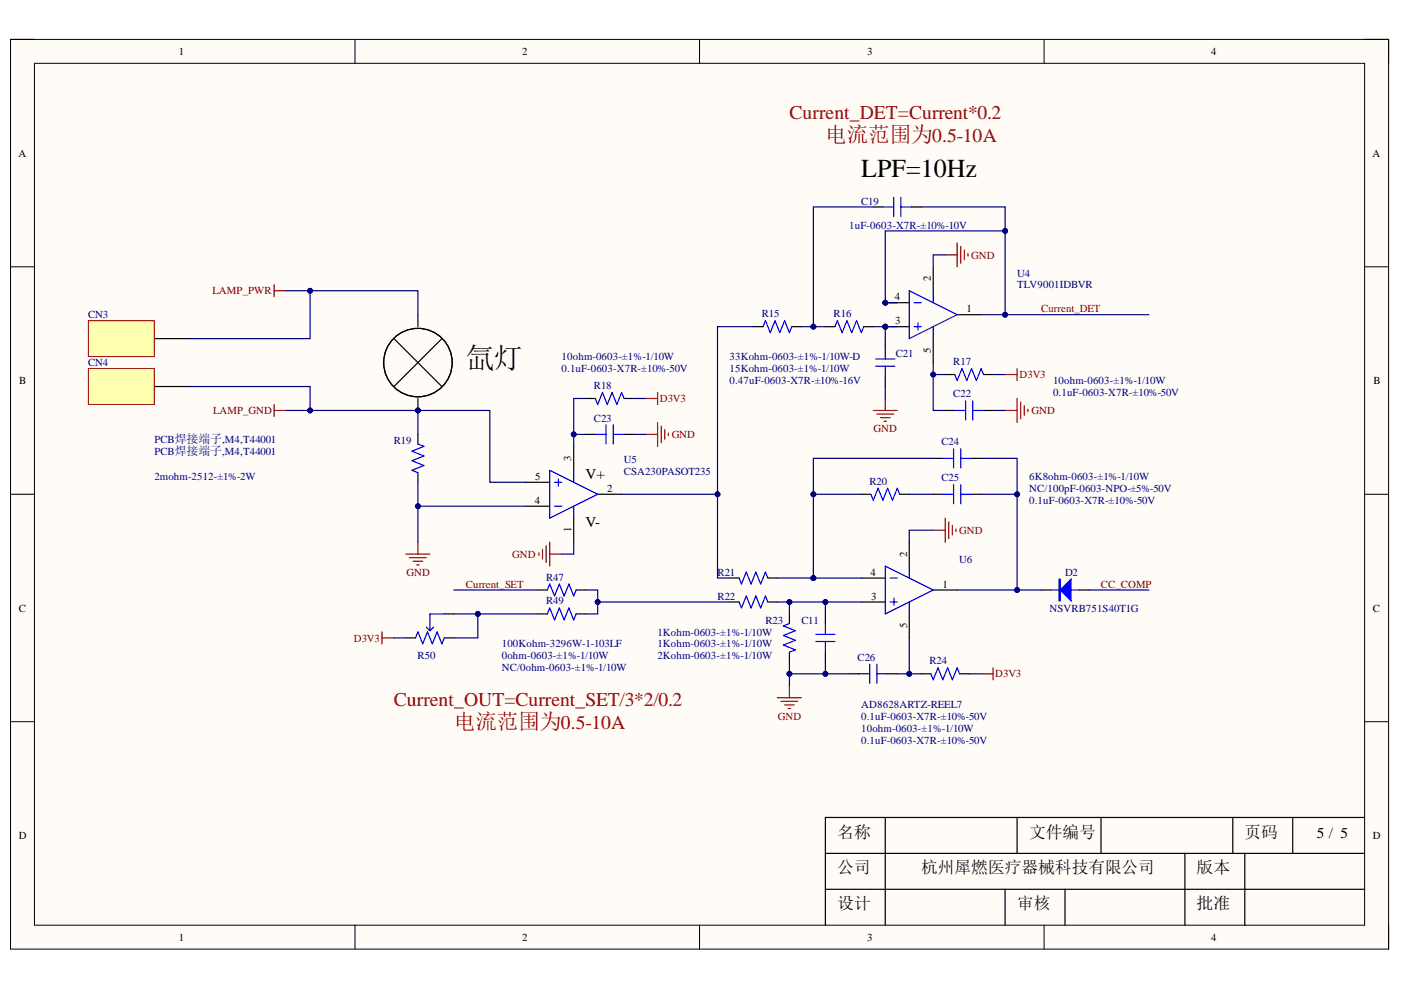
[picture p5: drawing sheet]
<svg xmlns="http://www.w3.org/2000/svg" width="297mm" height="210mm" viewBox="0 0 297 210" stroke-linecap="round" stroke-linejoin="round" font-family="sans-serif">
<defs><g id="words">
<text font-size="6.1" x="98.8" y="78">氙灯</text>
<text font-size="5.5" x="182.6" y="37.6">LPF=10Hz</text>
<g font-size="4.6" fill="#980000">
<text x="175" y="30.2">电流范围为0.5-10A</text>
<text x="96.2" y="154.5">电流范围为0.5-10A</text>
</g>
<g font-size="4.1" fill="#980000">
<text x="167.4" y="25.3">Current_DET=Current*0.2</text>
<text x="83.5" y="149.6">Current_OUT=Current_SET/3*2/0.2</text>
</g>
<g font-size="3.5">
<text x="177.5" y="177.6">名称</text>
<text x="218.2" y="177.6">文件编号</text>
<text x="263.9" y="177.6">页码</text>
<text x="177.5" y="185.2">公司</text>
<text x="195.3" y="185.2">杭州犀燃医疗器械科技有限公司</text>
<text x="253.7" y="185.2">版本</text>
<text x="177.5" y="192.8">设计</text>
<text x="215.7" y="192.8">审核</text>
<text x="253.7" y="192.8">批准</text>
</g>
<g font-size="3.2">
<text x="124.1" y="101.5">V+</text>
<text x="124.1" y="111.8">V-</text>
<text x="279.2" y="177.7">5 / 5</text>
</g>
<g font-size="2.3">
<text x="37.9" y="11.7">1</text>
<text x="110.7" y="11.7">2</text>
<text x="183.9" y="11.7">3</text>
<text x="256.8" y="11.7">4</text>
<text x="3.9" y="33.3">A</text>
<text x="291" y="33.3">A</text>
<text x="197.4" y="59.6" transform="rotate(-90 197.4 59.6)">2</text>
<text x="189.7" y="63.7">4</text>
<text x="189.8" y="68.8">3</text>
<text x="204.9" y="66.2">1</text>
<text x="197.4" y="74.9" transform="rotate(-90 197.4 74.9)">5</text>
<text x="4.1" y="81.4">B</text>
<text x="291.2" y="81.4">B</text>
<text x="113.5" y="101.8">5</text>
<text x="121.1" y="97.7" transform="rotate(-90 121.1 97.7)">3</text>
<text x="113.4" y="106.9">4</text>
<text x="128.7" y="104.3">2</text>
<text x="121.1" y="112.8" transform="rotate(-90 121.1 112.8)">1</text>
<text x="192.3" y="118" transform="rotate(-90 192.3 118)">2</text>
<text x="184.5" y="122.1">4</text>
<text x="199.8" y="124.6">1</text>
<text x="4" y="129.7">C</text>
<text x="184.7" y="127.1">3</text>
<text x="291.1" y="129.7">C</text>
<text x="192.3" y="133.2" transform="rotate(-90 192.3 133.2)">5</text>
<text x="4" y="177.9">D</text>
<text x="291.1" y="177.9">D</text>
<text x="37.9" y="199.5">1</text>
<text x="110.7" y="199.5">2</text>
<text x="183.9" y="199.5">3</text>
<text x="256.8" y="199.5">4</text>
</g>
<g font-size="2.3" fill="#000080">
<text x="182.6" y="43.4">C19</text>
<text x="180.1" y="48.5">1uF-0603-X7R-±10%-10V</text>
<text x="215.7" y="58.6">U4</text>
<text x="215.7" y="61.2">TLV9001IDBVR</text>
<text x="18.7" y="67.5">CN3</text>
<text x="161.5" y="67.2">R15</text>
<text x="176.8" y="67.2">R16</text>
<text x="18.7" y="77.6">CN4</text>
<text x="119.1" y="76.4">10ohm-0603-±1%-1/10W</text>
<text x="154.7" y="76.4">33Kohm-0603-±1%-1/10W-D</text>
<text x="189.9" y="75.6">C21</text>
<text x="202.1" y="77.4">R17</text>
<text x="119.1" y="78.9">0.1uF-0603-X7R-±10%-50V</text>
<text x="125.9" y="82.5">R18</text>
<text x="154.7" y="78.9">15Kohm-0603-±1%-1/10W</text>
<text x="154.7" y="81.4">0.47uF-0603-X7R-±10%-16V</text>
<text x="223.3" y="81.4">10ohm-0603-±1%-1/10W</text>
<text x="223.3" y="84">0.1uF-0603-X7R-±10%-50V</text>
<text x="125.9" y="89.4">C23</text>
<text x="202.1" y="84.2">C22</text>
<text x="32.7" y="94">PCB焊接端子,M4,T44001</text>
<text x="83.5" y="94.2">R19</text>
<text x="199.6" y="94.5">C24</text>
<text x="32.7" y="101.8">2mohm-2512-±1%-2W</text>
<text x="32.7" y="96.6">PCB焊接端子,M4,T44001</text>
<text x="132.3" y="98.3">U5</text>
<text x="132.3" y="100.8">CSA230PASOT235</text>
<text x="218.2" y="101.8">6K8ohm-0603-±1%-1/10W</text>
<text x="184.4" y="102.8">R20</text>
<text x="199.6" y="102.1">C25</text>
<text x="218.2" y="106.9">0.1uF-0603-X7R-±10%-50V</text>
<text x="218.2" y="104.3">NC/100pF-0603-NPO-±5%-50V</text>
<text x="203.4" y="119.3">U6</text>
<text x="115.8" y="123.1">R47</text>
<text x="152.1" y="122.1">R21</text>
<text x="225.8" y="122.1">D2</text>
<text x="115.8" y="128.2">R49</text>
<text x="152.1" y="127.1">R22</text>
<text x="222.5" y="129.7">NSVRB751S40T1G</text>
<text x="106.4" y="137.3">100Kohm-3296W-1-103LF</text>
<text x="139.4" y="137.3">1Kohm-0603-±1%-1/10W</text>
<text x="139.4" y="134.7">1Kohm-0603-±1%-1/10W</text>
<text x="162.3" y="132.2">R23</text>
<text x="169.9" y="132.2">C11</text>
<text x="88.5" y="139.8">R50</text>
<text x="106.4" y="139.8">0ohm-0603-±1%-1/10W</text>
<text x="106.4" y="142.4">NC/0ohm-0603-±1%-1/10W</text>
<text x="139.4" y="139.8">2Kohm-0603-±1%-1/10W</text>
<text x="181.8" y="140.1">C26</text>
<text x="197" y="140.8">R24</text>
<text x="182.6" y="150">AD8628ARTZ-REEL7</text>
<text x="182.6" y="155.1">10ohm-0603-±1%-1/10W</text>
<text x="182.6" y="152.6">0.1uF-0603-X7R-±10%-50V</text>
<text x="182.6" y="157.6">0.1uF-0603-X7R-±10%-50V</text>
</g>
<g font-size="2.3" fill="#800000">
<text x="205.9" y="54.8">GND</text>
<text x="45.1" y="62.4">LAMP_PWR</text>
<text x="220.7" y="66.2">Current_DET</text>
<text x="216.2" y="80.2">D3V3</text>
<text x="45.2" y="87.8">LAMP_GND</text>
<text x="139.9" y="85.2">D3V3</text>
<text x="218.7" y="87.8">GND</text>
<text x="142.4" y="92.9">GND</text>
<text x="185.2" y="91.7">GND</text>
<text x="203.4" y="113.2">GND</text>
<text x="108.6" y="118.3">GND</text>
<text x="86.2" y="122.1">GND</text>
<text x="98.8" y="124.6">Current_SET</text>
<text x="233.4" y="124.6">CC_COMP</text>
<text x="75" y="136">D3V3</text>
<text x="211" y="143.6">D3V3</text>
<text x="164.9" y="152.6">GND</text>
</g>
</g></defs>
<path d="M2.2 8.4h292.2v192.8h-292.2z" fill-rule="evenodd" fill="#fffcf8"/>
<path d="M2.2 8.4h292.2v192.8h-292.2z" fill="none" stroke="#000" stroke-width=".21"/>
<path d="M7.3 13.4h282v182.8h-282z" fill-rule="evenodd" fill="#fffcf8"/>
<g fill="none" stroke="#000" stroke-width=".21">
<path d="M2.2 8.3h5.1M7.3 13.4h282v182.8h-282zM75.3 8.3v5.1M148.3 8.3v5.1M221.4 8.4v5M289.3 8.4h5.1v5M2.2 56.6h5.1M289.3 56.6h5.1M2.2 104.8h5.1M289.3 104.8h5.1M2.2 153h5.1M289.3 153h5.1"/>
<path d="M75.3 196.2v5M148.3 196.2v5M221.4 196.2v5M294.4 196.2v5"/>
</g>
<g fill="none" stroke="#000" stroke-width=".25">
<path d="M220.7 125.1h2.1M228.9 125.1h2M187.7 173.3v22.9M215.6 173.3v7.6M233.4 173.3v7.6M261.4 173.3v7.6M274.1 173.3v7.6M289.3 173.3h-114.3v22.9M175 188.6h114.3M175 180.9h114.3M213.1 188.6v7.6M225.8 188.6v7.6"/>
<path d="M251.2 180.9v15.3M263.9 180.9v15.3"/>
</g>
<path d="M222.8 125.1h1.7M227.1 125.1h1.8" fill="none" stroke="#0000bf" stroke-width=".25"/>
<path d="M224.5 122.8h.3v4.6h-.3zM224.7 122.8v4.6" fill="none" stroke="#00f" stroke-width=".25"/>
<path d="M224.8 125.1l2.3-2.3v4.6z" fill="#00f"/>
<g fill="none" stroke="#00f" stroke-width=".25">
<path d="M116.6 99.7l10.1 5.1-10.1 5.1zM121.6 99.7v2.6M199.9 97.2h2.3M202.2 95.1v4.1M203.7 95.1v4.1M203.7 97.2h2.3M117.6 102.3h1.5M117.6 107.3h1.5M118.4 101.6v1.5M121.6 107.3v2.6M184.6 104.8l.6 1.3 1-2.6 1 2.6 1-2.6 1 2.6 1-2.6 .5 1.3M199.9 104.8h2.3"/>
<path d="M202.2 102.8v4M203.7 104.8h2.3M203.7 102.8v4M156.7 127.6l.5 1.3 1-2.5 1 2.5 1.1-2.5 1 2.5 1-2.5 .5 1.2M167.4 132.2l-1.3 .5 2.5 1-2.5 1 2.5 1.1-2.5 1 2.5 1-1.2 .5M187.7 120l10.2 5.1-10.2 5.1zM188.7 127.6h1.5M188.7 122.6h1.5M189.5 126.8v1.5M192.8 120v2.6M192.8 127.6v2.6M224.8 125.1l2.3-2.3v4.6z"/>
<path d="M182.1 142.9h2.3M184.4 140.8v4.1M185.9 142.9h2.3M185.9 140.8v4.1M197.4 142.9l.5 1.2 1-2.5 1 2.5 1-2.5 1 2.5 1-2.5 .5 1.3"/>
</g>
<g fill="none" stroke="#000" stroke-width=".25">
<path d="M83.5 71.8l10.2 10.2M88.6 66.7v2.6M93.7 71.8l-10.2 10.2M88.6 84.5v2.5M121.6 94.6v5.1M197.9 97.2h2M206 97.2h2M111.5 102.3h5.1M111.5 107.3h5.1M121.6 109.9v5M126.7 104.8h5.1M182.6 104.8h2"/>
<path d="M190.7 104.8h2.1M192.8 114.9v5.1M197.9 104.8h2M206 104.8h2M154.7 127.6h2M162.8 127.6h2M167.4 130.2v2M167.4 138.3v2M182.6 127.6h5.1M182.6 122.6h5.1M192.8 130.2v5.1M197.9 125.1h5"/>
<path d="M180.1 142.9h2M188.2 142.9h2M195.3 142.9h2.1M203.4 142.9h2.1"/>
<circle cx="88.6" cy="76.9" r="7.3"/>
</g>
<g fill="none" stroke="#800000" stroke-width=".25">
<path d="M58.1 60.4v2.5M58.1 61.6h2.6M197.9 112.4h2.5M200.4 109.9v5M201.2 110.6v3.6M201.9 111.4v2M202.7 112.2v.5M164.8 147.9h5.1M165.6 148.7h3.5M166.4 149.5h2M167.1 150.2h.5M167.4 145.4v2.5"/>
<path d="M208 142.9h2.6M210.6 141.6v2.5"/>
</g>
<circle cx="187.7" cy="69.3" r=".51" fill="#000080"/>
<circle cx="187.7" cy="69.3" r=".51" fill="none" stroke="#000080" stroke-width=".21"/>
<circle cx="187.7" cy="64.2" r=".51" fill="#000080"/>
<circle cx="187.7" cy="64.2" r=".51" fill="none" stroke="#000080" stroke-width=".21"/>
<path d="M187.7 69.3h5.1" fill="none" stroke="#000" stroke-width=".25"/>
<circle cx="187.7" cy="69.3" r=".51" fill="#000080"/>
<circle cx="187.7" cy="69.3" r=".51" fill="none" stroke="#000080" stroke-width=".21"/>
<path d="M187.7 64.2h5.1" fill="none" stroke="#000" stroke-width=".25"/>
<circle cx="187.7" cy="64.2" r=".51" fill="#000080"/>
<circle cx="187.7" cy="64.2" r=".51" fill="none" stroke="#000080" stroke-width=".21"/>
<g fill="none" stroke="#000" stroke-width=".25">
<path d="M185.2 43.9h2M193.3 43.9h2M197.9 56.6v5.1M32.7 71.8h7.6M159.7 69.3h2.1M167.9 69.3h2M175 69.3h2M183.1 69.3h2.1M187.7 71.8v2M187.7 79.9v2.1M197.9 71.8v5.1M200.4 79.4h2"/>
<path d="M202.9 66.7h5.1M208.5 79.4h2.1M88.6 92.1v2M124.2 84.5h2M124.2 92.1h2M132.3 84.5h2M132.3 92.1h2M200.4 87h2M208.5 87h2.1M88.6 100.2v2.1M154.7 122.6h2M162.8 122.6h2"/>
<path d="M175 130.2v2M175 138.3v2"/>
</g>
<g fill="none" stroke="#00f" stroke-width=".25">
<path d="M187.2 43.9h2.3M189.5 41.9v4M191 43.9h2.3M191 41.9v4M161.8 69.3l.5-1.3 1 2.5 1-2.5 1 2.5 1.1-2.5 1 2.5 .5-1.2M177 69.3l.5-1.3 1 2.5 1.1-2.5 1 2.5 1-2.5 1 2.5 .5-1.2M185.7 77.6h4M185.7 76.1h4M187.7 73.8v2.3M187.7 77.6v2.3M192.8 61.7l10.1 5-10.1 5.1zM193.8 69.3h1.5"/>
<path d="M193.8 64.2h1.5M194.6 68.4v1.6M197.9 61.7v2.5M197.9 69.3v2.5M202.4 79.4l.5 1.3 1.1-2.6 1 2.6 1-2.6 1 2.6 1-2.6 .5 1.3M88.6 94.1l1.3 .5-2.6 1.1 2.6 1-2.6 1 2.6 1-2.6 1 1.3 .5M126.2 84.5l.5 1.3 1-2.6 1.1 2.6 1-2.6 1 2.6 1-2.6 .5 1.3M126.2 92.1h2.3M128.5 90.1v4M130 92.1h2.3M130 90.1v4M202.4 87h2.3"/>
<path d="M204.7 85v4.1M206.2 87h2.3M206.2 85v4.1M156.7 122.6l.5 1.2 1-2.5 1 2.5 1.1-2.5 1 2.5 1-2.5 .5 1.3M173 136h4M173 134.5h4M175 132.2v2.3M175 136v2.3"/>
</g>
<g fill="none" stroke="#800000" stroke-width=".25">
<path d="M200.4 54h2.5M202.9 51.5v5.1M203.7 52.3v3.5M204.5 53v2.1M205.2 53.8v.5M213.1 79.4h2.5M215.6 78.1v2.6M58.1 87h2.6M58.1 85.8v2.5M136.9 84.5h2.5M136.9 92.1h2.5M139.4 83.2v2.6"/>
<path d="M139.4 89.6v5M140.2 90.3v3.6M140.9 91.1v2M141.7 91.8v.6M185.2 87h5M185.9 87.8h3.6M186.7 88.5h2M187.4 89.3h.5M187.7 84.5v2.5M213.1 87h2.5M215.6 84.5v5.1M216.4 85.3v3.5"/>
<path d="M217.2 86v2M217.9 86.8v.5"/>
</g>
<path d="M18.7 68h14v7.6h-14z" fill-rule="evenodd" fill="#ffffb0"/>
<path d="M18.7 68h14v7.6h-14z" fill="none" stroke="#800000" stroke-width=".21"/>
<path d="M32.7 82h7.6" fill="none" stroke="#000" stroke-width=".25"/>
<path d="M18.7 78.1h14v7.7h-14z" fill-rule="evenodd" fill="#ffffb0"/>
<path d="M18.7 78.1h14v7.7h-14z" fill="none" stroke="#800000" stroke-width=".21"/>
<path d="M114.3 117.2v.5M115 116.5v2M115.8 115.7v3.6M116.6 114.9v5.1M116.6 117.5h2.5M81 134v2.5M81 135.2h2.5" fill="none" stroke="#800000" stroke-width=".25"/>
<path d="M86.1 135.2h2M94.2 130.2h2M94.2 135.2h2M114 125.1h2M114 130.2h2M122.1 125.1h2.1M122.1 130.2h2.1" fill="none" stroke="#000" stroke-width=".25"/>
<path d="M88.1 135.2l.5-1.2 1 2.5 1-2.5 1.1 2.5 1-2.5 1 2.5 .5-1.3M90.4 133l.8 .7M91.9 133l-.7 .7M94.2 130.2h-3v3.5M116 125.1l.6-1.3 1 2.6 1-2.6 1 2.6 1-2.6 1 2.6 .5-1.3M116 130.2l.6-1.3 1 2.5 1-2.5 1 2.5 1-2.5 1 2.5 .5-1.2" fill="none" stroke="#00f" stroke-width=".25"/>
<path d="M197.9 112.4h-5.1v2.5M172.4 122.6h10.2" fill="none" stroke="#000080" stroke-width=".25"/>
<circle cx="172.5" cy="122.6" r=".51" fill="#000080"/>
<circle cx="172.5" cy="122.6" r=".51" fill="none" stroke="#000080" stroke-width=".21"/>
<path d="M208 104.8h7.6v20.3" fill="none" stroke="#000080" stroke-width=".25"/>
<circle cx="215.6" cy="104.8" r=".51" fill="#000080"/>
<circle cx="215.6" cy="104.8" r=".51" fill="none" stroke="#000080" stroke-width=".21"/>
<circle cx="215.6" cy="125.1" r=".51" fill="#000080"/>
<circle cx="215.6" cy="125.1" r=".51" fill="none" stroke="#000080" stroke-width=".21"/>
<path d="M208 97.2h7.6v7.6M192.8 104.8h5.1" fill="none" stroke="#000080" stroke-width=".25"/>
<circle cx="215.6" cy="104.8" r=".51" fill="#000080"/>
<circle cx="215.6" cy="104.8" r=".51" fill="none" stroke="#000080" stroke-width=".21"/>
<path d="M197.9 97.2h-25.5v7.6" fill="none" stroke="#000080" stroke-width=".25"/>
<circle cx="172.4" cy="104.8" r=".51" fill="#000080"/>
<circle cx="172.4" cy="104.8" r=".51" fill="none" stroke="#000080" stroke-width=".21"/>
<path d="M192.8 135.3v7.6h2.5M230.9 125.1h12.7" fill="none" stroke="#000080" stroke-width=".25"/>
<circle cx="192.8" cy="142.9" r=".51" fill="#000080"/>
<circle cx="192.8" cy="142.9" r=".51" fill="none" stroke="#000080" stroke-width=".21"/>
<path d="M190.2 142.9h2.6" fill="none" stroke="#000080" stroke-width=".25"/>
<circle cx="192.8" cy="142.9" r=".51" fill="#000080"/>
<circle cx="192.8" cy="142.9" r=".51" fill="none" stroke="#000080" stroke-width=".21"/>
<path d="M182.6 104.8h-10.2v17.8M205.5 142.9h2.5" fill="none" stroke="#000080" stroke-width=".25"/>
<circle cx="172.5" cy="122.6" r=".51" fill="#000080"/>
<circle cx="172.5" cy="122.6" r=".51" fill="none" stroke="#000080" stroke-width=".21"/>
<circle cx="172.4" cy="104.8" r=".51" fill="#000080"/>
<circle cx="172.4" cy="104.8" r=".51" fill="none" stroke="#000080" stroke-width=".21"/>
<path d="M202.9 125.1h17.8" fill="none" stroke="#000080" stroke-width=".25"/>
<circle cx="215.6" cy="125.1" r=".51" fill="#000080"/>
<circle cx="215.6" cy="125.1" r=".51" fill="none" stroke="#000080" stroke-width=".21"/>
<path d="M159.7 69.3h-7.6v35.5h-20.3" fill="none" stroke="#000080" stroke-width=".25"/>
<circle cx="152.1" cy="104.8" r=".51" fill="#000080"/>
<circle cx="152.1" cy="104.8" r=".51" fill="none" stroke="#000080" stroke-width=".21"/>
<path d="M169.9 69.3h5.1" fill="none" stroke="#000080" stroke-width=".25"/>
<circle cx="172.4" cy="69.3" r=".51" fill="#000080"/>
<circle cx="172.4" cy="69.3" r=".51" fill="none" stroke="#000080" stroke-width=".21"/>
<path d="M185.2 69.3h5" fill="none" stroke="#000080" stroke-width=".25"/>
<circle cx="187.7" cy="69.3" r=".51" fill="#000080"/>
<circle cx="187.7" cy="69.3" r=".51" fill="none" stroke="#000080" stroke-width=".21"/>
<path d="M185.2 43.9h-12.8v25.4M187.7 82v2.5" fill="none" stroke="#000080" stroke-width=".25"/>
<circle cx="172.4" cy="69.3" r=".51" fill="#000080"/>
<circle cx="172.4" cy="69.3" r=".51" fill="none" stroke="#000080" stroke-width=".21"/>
<path d="M187.7 69.3v2.5" fill="none" stroke="#000080" stroke-width=".25"/>
<circle cx="187.7" cy="69.3" r=".51" fill="#000080"/>
<circle cx="187.7" cy="69.3" r=".51" fill="none" stroke="#000080" stroke-width=".21"/>
<path d="M195.3 43.9h17.8v22.8h-5.1" fill="none" stroke="#000080" stroke-width=".25"/>
<circle cx="213.1" cy="49" r=".51" fill="#000080"/>
<circle cx="213.1" cy="49" r=".51" fill="none" stroke="#000080" stroke-width=".21"/>
<circle cx="213.1" cy="66.7" r=".51" fill="#000080"/>
<circle cx="213.1" cy="66.7" r=".51" fill="none" stroke="#000080" stroke-width=".21"/>
<path d="M213.1 66.7h30.5" fill="none" stroke="#000080" stroke-width=".25"/>
<circle cx="213.1" cy="66.7" r=".51" fill="#000080"/>
<circle cx="213.1" cy="66.7" r=".51" fill="none" stroke="#000080" stroke-width=".21"/>
<path d="M152.1 104.8v17.8h2.6" fill="none" stroke="#000080" stroke-width=".25"/>
<circle cx="152.1" cy="104.8" r=".51" fill="#000080"/>
<circle cx="152.1" cy="104.8" r=".51" fill="none" stroke="#000080" stroke-width=".21"/>
<path d="M213.1 49h-25.4v15.2h2.5" fill="none" stroke="#000080" stroke-width=".25"/>
<circle cx="187.7" cy="64.2" r=".51" fill="#000080"/>
<circle cx="187.7" cy="64.2" r=".51" fill="none" stroke="#000080" stroke-width=".21"/>
<circle cx="213.1" cy="49" r=".51" fill="#000080"/>
<circle cx="213.1" cy="49" r=".51" fill="none" stroke="#000080" stroke-width=".21"/>
<path d="M65.7 61.6v10.2h-25.4" fill="none" stroke="#000080" stroke-width=".25"/>
<circle cx="65.7" cy="61.6" r=".51" fill="#000080"/>
<circle cx="65.7" cy="61.6" r=".51" fill="none" stroke="#000080" stroke-width=".21"/>
<path d="M88.6 87h15.3v15.3h7.6" fill="none" stroke="#000080" stroke-width=".25"/>
<circle cx="88.6" cy="87" r=".51" fill="#000080"/>
<circle cx="88.6" cy="87" r=".51" fill="none" stroke="#000080" stroke-width=".21"/>
<path d="M88.6 87v5.1" fill="none" stroke="#000080" stroke-width=".25"/>
<circle cx="88.6" cy="87" r=".51" fill="#000080"/>
<circle cx="88.6" cy="87" r=".51" fill="none" stroke="#000080" stroke-width=".21"/>
<path d="M40.3 82h25.4v5h22.9" fill="none" stroke="#000080" stroke-width=".25"/>
<circle cx="65.7" cy="87" r=".51" fill="#000080"/>
<circle cx="65.7" cy="87" r=".51" fill="none" stroke="#000080" stroke-width=".21"/>
<circle cx="88.6" cy="87" r=".51" fill="#000080"/>
<circle cx="88.6" cy="87" r=".51" fill="none" stroke="#000080" stroke-width=".21"/>
<path d="M88.6 107.3h22.9" fill="none" stroke="#000080" stroke-width=".25"/>
<circle cx="88.6" cy="107.3" r=".51" fill="#000080"/>
<circle cx="88.6" cy="107.3" r=".51" fill="none" stroke="#000080" stroke-width=".21"/>
<path d="M88.6 102.3v12.6" fill="none" stroke="#000080" stroke-width=".25"/>
<circle cx="88.6" cy="107.3" r=".51" fill="#000080"/>
<circle cx="88.6" cy="107.3" r=".51" fill="none" stroke="#000080" stroke-width=".21"/>
<path d="M124.2 84.5h-2.6v10.1" fill="none" stroke="#000080" stroke-width=".25"/>
<circle cx="121.6" cy="92.1" r=".51" fill="#000080"/>
<circle cx="121.6" cy="92.1" r=".51" fill="none" stroke="#000080" stroke-width=".21"/>
<path d="M121.6 92.1h2.6" fill="none" stroke="#000080" stroke-width=".25"/>
<circle cx="121.6" cy="92.1" r=".51" fill="#000080"/>
<circle cx="121.6" cy="92.1" r=".51" fill="none" stroke="#000080" stroke-width=".21"/>
<path d="M197.9 76.9v10.1h2.5M210.6 79.4h2.5M134.3 84.5h2.6M134.3 92.1h2.6M210.6 87h2.5" fill="none" stroke="#000080" stroke-width=".25"/>
<circle cx="197.9" cy="79.4" r=".51" fill="#000080"/>
<circle cx="197.9" cy="79.4" r=".51" fill="none" stroke="#000080" stroke-width=".21"/>
<path d="M197.9 79.4h2.5" fill="none" stroke="#000080" stroke-width=".25"/>
<circle cx="197.9" cy="79.4" r=".51" fill="#000080"/>
<circle cx="197.9" cy="79.4" r=".51" fill="none" stroke="#000080" stroke-width=".21"/>
<path d="M200.4 54h-2.5v2.6M60.7 61.6h27.9v5.1" fill="none" stroke="#000080" stroke-width=".25"/>
<circle cx="65.7" cy="61.6" r=".51" fill="#000080"/>
<circle cx="65.7" cy="61.6" r=".51" fill="none" stroke="#000080" stroke-width=".21"/>
<path d="M60.7 87h5" fill="none" stroke="#000080" stroke-width=".25"/>
<circle cx="65.7" cy="87" r=".51" fill="#000080"/>
<circle cx="65.7" cy="87" r=".51" fill="none" stroke="#000080" stroke-width=".21"/>
<path d="M164.8 127.6h17.8" fill="none" stroke="#000080" stroke-width=".25"/>
<circle cx="167.4" cy="127.6" r=".51" fill="#000080"/>
<circle cx="167.4" cy="127.6" r=".51" fill="none" stroke="#000080" stroke-width=".21"/>
<circle cx="175" cy="127.6" r=".51" fill="#000080"/>
<circle cx="175" cy="127.6" r=".51" fill="none" stroke="#000080" stroke-width=".21"/>
<path d="M167.4 127.6v2.6" fill="none" stroke="#000080" stroke-width=".25"/>
<circle cx="167.4" cy="127.6" r=".51" fill="#000080"/>
<circle cx="167.4" cy="127.6" r=".51" fill="none" stroke="#000080" stroke-width=".21"/>
<path d="M180.1 142.9h-12.7v2.5" fill="none" stroke="#000080" stroke-width=".25"/>
<circle cx="175" cy="142.9" r=".51" fill="#000080"/>
<circle cx="175" cy="142.9" r=".51" fill="none" stroke="#000080" stroke-width=".21"/>
<circle cx="167.4" cy="142.9" r=".51" fill="#000080"/>
<circle cx="167.4" cy="142.9" r=".51" fill="none" stroke="#000080" stroke-width=".21"/>
<path d="M167.4 140.3v2.6" fill="none" stroke="#000080" stroke-width=".25"/>
<circle cx="167.4" cy="142.9" r=".51" fill="#000080"/>
<circle cx="167.4" cy="142.9" r=".51" fill="none" stroke="#000080" stroke-width=".21"/>
<path d="M175 127.6v2.6" fill="none" stroke="#000080" stroke-width=".25"/>
<circle cx="175" cy="127.6" r=".51" fill="#000080"/>
<circle cx="175" cy="127.6" r=".51" fill="none" stroke="#000080" stroke-width=".21"/>
<path d="M175 140.3v2.6" fill="none" stroke="#000080" stroke-width=".25"/>
<circle cx="175" cy="142.9" r=".51" fill="#000080"/>
<circle cx="175" cy="142.9" r=".51" fill="none" stroke="#000080" stroke-width=".21"/>
<path d="M121.6 114.9v2.6h-2.5M126.7 127.6v2.6h-2.5" fill="none" stroke="#000080" stroke-width=".25"/>
<circle cx="126.7" cy="127.6" r=".51" fill="#000080"/>
<circle cx="126.7" cy="127.6" r=".51" fill="none" stroke="#000080" stroke-width=".21"/>
<path d="M96.2 125.1h17.8M101.3 130.2h12.7" fill="none" stroke="#000080" stroke-width=".25"/>
<circle cx="101.3" cy="130.2" r=".51" fill="#000080"/>
<circle cx="101.3" cy="130.2" r=".51" fill="none" stroke="#000080" stroke-width=".21"/>
<path d="M83.5 135.2h2.6M96.2 130.2h5.1v5h-5.1" fill="none" stroke="#000080" stroke-width=".25"/>
<circle cx="101.3" cy="130.2" r=".51" fill="#000080"/>
<circle cx="101.3" cy="130.2" r=".51" fill="none" stroke="#000080" stroke-width=".21"/>
<path d="M124.2 125.1h2.5v2.5h28" fill="none" stroke="#000080" stroke-width=".25"/>
<circle cx="126.7" cy="127.6" r=".51" fill="#000080"/>
<circle cx="126.7" cy="127.6" r=".51" fill="none" stroke="#000080" stroke-width=".21"/>
<path d="M164.8 122.6h7.6" fill="none" stroke="#000080" stroke-width=".25"/>
<circle cx="172.5" cy="122.6" r=".51" fill="#000080"/>
<circle cx="172.5" cy="122.6" r=".51" fill="none" stroke="#000080" stroke-width=".21"/>
<path d="M86.1 117.5h5.1M86.8 118.2h3.6M87.6 119h2M88.4 119.8h.5M88.6 114.9v2.6" fill="none" stroke="#800000" stroke-width=".25"/>
<use href="#words"/>
</svg>
